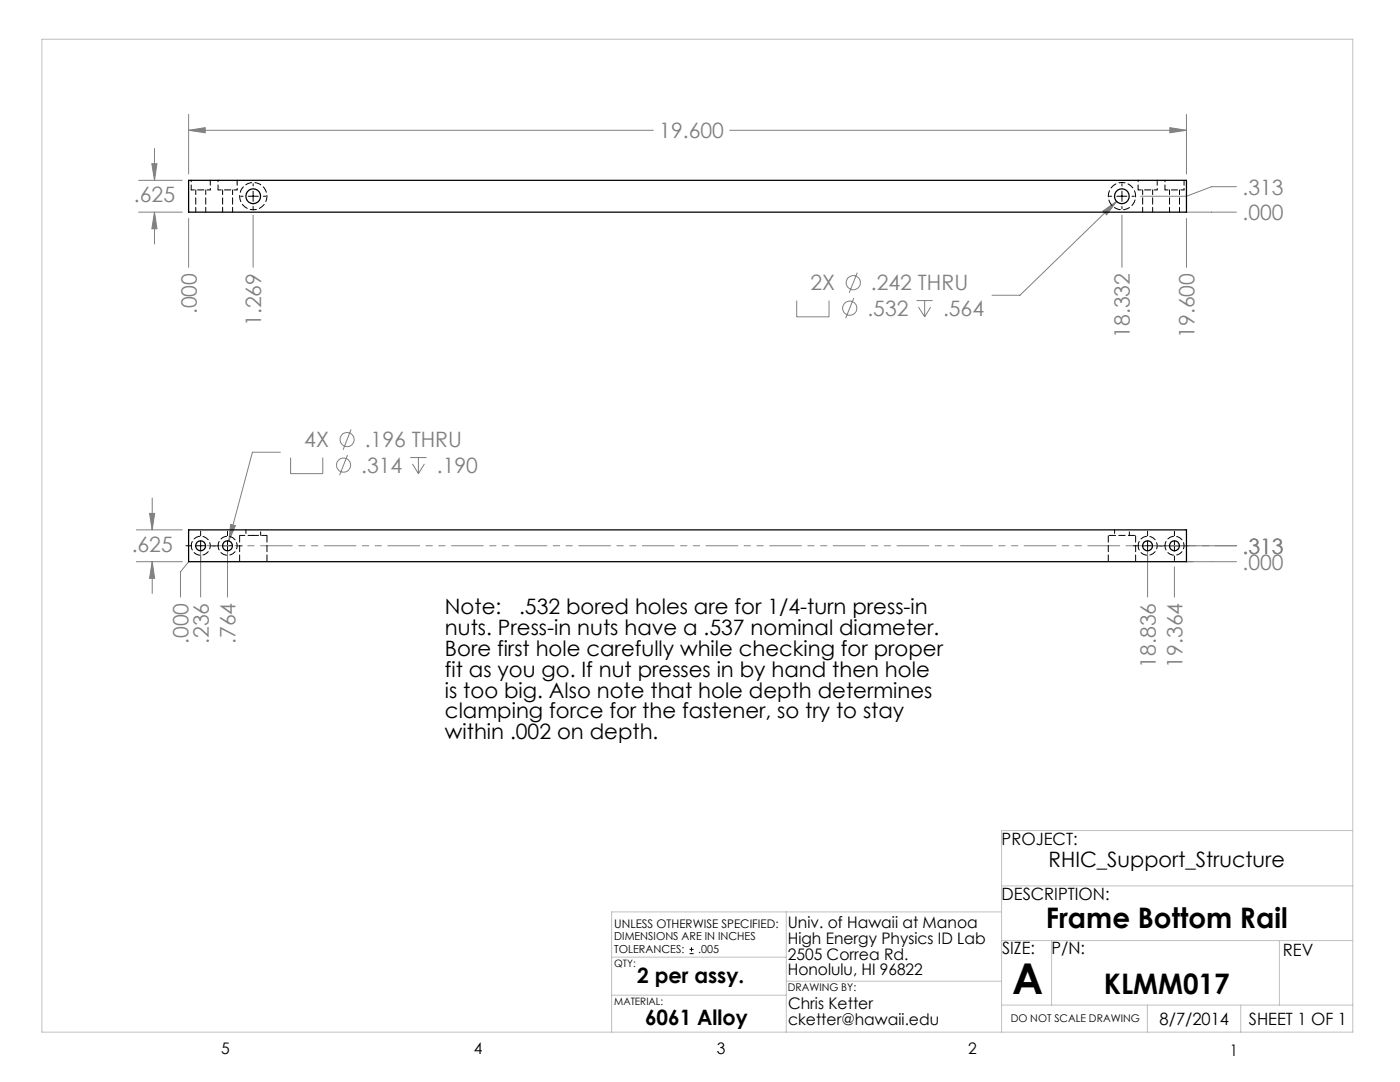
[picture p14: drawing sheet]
<svg xmlns="http://www.w3.org/2000/svg" width="279mm" height="216mm" viewBox="0 0 279 216" stroke-linecap="round" stroke-linejoin="round" font-family="sans-serif">
<defs><g id="words">
<text font-size="8.5" x="202" y="198.3">A</text>
<g font-size="5.6">
<text x="208.7" y="185.1">Frame Bottom Rail</text>
<text x="220.3" y="198.4">KLMM017</text>
</g>
<g font-size="4.2" fill="#808080">
<text x="131.6" y="27.6">19.600</text>
<text x="26.7" y="40.3">.625</text>
<text x="248" y="38.8">.313</text>
<text x="248" y="43.9">.000</text>
<text x="161.8" y="57.9">2X</text>
<text x="173.8" y="57.9">.242 THRU</text>
<text x="39.3" y="62.7" transform="rotate(-90 39.3 62.7)">.000</text>
<text x="52.2" y="65" transform="rotate(-90 52.2 65)">1.269</text>
<text x="173.1" y="63">.532</text>
<text x="188.2" y="63">.564</text>
<text x="225.5" y="67.4" transform="rotate(-90 225.5 67.4)">18.332</text>
<text x="238.4" y="67.4" transform="rotate(-90 238.4 67.4)">19.600</text>
<text x="60.7" y="89.2">4X</text>
<text x="72.8" y="89.3">.196 THRU</text>
<text x="72.1" y="94.3">.314</text>
<text x="87.2" y="94.3">.190</text>
<text x="26.3" y="110.2">.625</text>
<text x="248" y="113.7">.000</text>
<text x="248" y="110.5">.313</text>
<text x="37.7" y="128.5" transform="rotate(-90 37.7 128.5)">.000</text>
<text x="41.7" y="128.5" transform="rotate(-90 41.7 128.5)">.236</text>
<text x="47" y="128.5" transform="rotate(-90 47 128.5)">.764</text>
<text x="230.6" y="133.2" transform="rotate(-90 230.6 133.2)">18.836</text>
<text x="236" y="133.2" transform="rotate(-90 236 133.2)">19.364</text>
</g>
<g font-size="4.2">
<text x="88.8" y="122.5">Note:</text>
<text x="103.6" y="122.5">.532 bored holes are for 1/4-turn press-in</text>
<text x="88.8" y="126.7">nuts. Press-in nuts have a .537 nominal diameter.</text>
<text x="88.8" y="130.8">Bore first hole carefully while checking for proper</text>
<text x="88.8" y="135">fit as you go. If nut presses in by hand then hole</text>
<text x="88.8" y="139.2">is too big. Also note that hole depth determines</text>
<text x="88.8" y="143.4">clamping force for the fastener, so try to stay</text>
<text x="88.8" y="147.5">within .002 on depth.</text>
<text x="209.3" y="173.1">RHIC_Support_Structure</text>
<text x="127.2" y="196.2">2 per assy.</text>
<text x="128.7" y="204.5">6061 Alloy</text>
</g>
<g font-size="3.4">
<text x="199.9" y="168.5">PROJECT:</text>
<text x="199.9" y="179.6">DESCRIPTION:</text>
<text x="200" y="190.5">SIZE:</text>
<text x="209.9" y="190.5">P/N:</text>
<text x="256" y="190.8">REV</text>
<text x="231.4" y="204.5">8/7/2014</text>
<text x="249.2" y="204.5">SHEET 1 OF 1</text>
</g>
<g font-size="3.2">
<text x="157.2" y="185.1">Univ. of Hawaii at Manoa</text>
<text x="157.2" y="188.3">High Energy Physics ID Lab</text>
<text x="157.2" y="191.5">2505 Correa Rd.</text>
<text x="157.2" y="194.6">Honolulu, HI 96822</text>
<text x="157.3" y="201.4">Chris Ketter</text>
<text x="157.3" y="204.6">cketter@hawaii.edu</text>
<text x="44.2" y="210.4">5</text>
<text x="94.6" y="210.3">4</text>
<text x="143.1" y="210.4">3</text>
<text x="193.2" y="210.3">2</text>
<text x="245.4" y="210.6">1</text>
</g>
<text font-size="2.4" x="122.6" y="185.1">UNLESS OTHERWISE SPECIFIED:</text>
<g font-size="2.2">
<text x="122.6" y="187.6">DIMENSIONS ARE IN INCHES</text>
<text x="122.6" y="190.3">TOLERANCES:</text>
<text x="139.4" y="190.3">.005</text>
</g>
<g font-size="2.1">
<text x="157.2" y="197.8">DRAWING BY:</text>
<text x="201.7" y="204">DO NOT SCALE DRAWING</text>
</g>
<g font-size="2">
<text x="122.6" y="192.9">QTY:</text>
<text x="122.6" y="200.5">MATERIAL:</text>
</g>
</g></defs>
<g fill="none" stroke="#808080" stroke-width=".2">
<path d="M27.7 36h8.7M30.3 32.7h1l-.5 3.3zM30.8 29.6v6.4M37.6 26l3.4-.5v1zM37.6 22.8v11.9M37.6 26h92.8M145.6 26h91.2M233.5 25.5l3.3 .5-3.3 .5zM236.8 22.8v11.9M246.8 37.3h-5l-5 1.9h-9.2M27.7 42.3h8.7M30.8 42.3l.5 3.3h-1z"/>
<path d="M30.8 42.3v6.4M37.6 43.6v9.7M50.5 42.9v10.4M159 60v3.2h6.5v-3.2M170.4 59.5l-1.6 4M171.1 54.4l-1.6 4M182.9 60h3.2M184.5 60v3.2M220.1 42.1l2.7-1.9-2 2.7zM222.8 40.2l-19.2 18.7h-5.6M223.9 42.9v10.4M236.8 43.6v9.7"/>
<path d="M236.8 42.3h10M183.3 61.3l1.2 1.9M185.7 61.3l-1.2 1.9M30.4 99.4v6.3M56 90.2h-5.6l-4.8 17.7M58 91.3v3.2h6.4v-3.2M69.4 90.8l-1.6 4M70.1 85.7l-1.6 4M81.9 91.3h3.2M82.3 92.6l1.2 1.9M83.5 91.3v3.2M84.7 92.6l-1.2 1.9"/>
<path d="M27.2 112.1h9.2M27.2 105.7h9.2M29.8 102.4h1.1l-.5 3.3zM30.4 112.1l.5 3.3h-1.1zM30.4 112.1v6.3M37.6 112.1l-1.6 2v5M40 110.2v8.9M45.4 110.2v8.9M46 104.6l1 .3-1.4 3zM229 110.2v8.9M230.3 108.9h16.5M234.4 113.1v6"/>
<path d="M236.8 112.1h10"/>
<circle cx="170.3" cy="56.4" r="1.41"/>
<circle cx="169.6" cy="61.5" r="1.41"/>
<circle cx="68.6" cy="92.8" r="1.42"/>
<circle cx="69.3" cy="87.7" r="1.41"/>
</g>
<g fill="none" stroke="#000" stroke-width=".2">
<path d="M48 39.2h.5M49.5 39.2h2M50.5 36.7v.4M50.5 38.1v2.1M52.6 39.2h.4M221.4 39.2h.5M222.9 39.2h2M223.9 36.7v.4M223.9 38.1v2.1M225.9 39.2h.5M50.5 41.2v.5M223.9 41.2v.5"/>
<path d="M37.1 108.9h.9M39 108.9h2.1M40 106v.9M40 107.9v2M40 110.9v.9M42.1 108.9h1.3M44.4 108.9h2M45.4 106v.9M45.4 107.9v2M45.4 110.9v.9M47.4 108.9h.9M226.1 108.9h.9"/>
<path d="M228 108.9h2M229 106v.9M229 107.9v2M229 110.9v.9M231.1 108.9h1.2M233.4 108.9h2M234.4 106v.9M234.4 107.9v2M234.4 110.9v.9M236.4 108.9h.9M137.6 190.3h.8M137.6 189.4h.8"/>
<path d="M138 189v.9"/>
</g>
<path d="M41.3 108.9h205.5" fill="none" stroke="#808080" stroke-width=".2" stroke-dasharray="6.3 1.3 1.3 1.3 1.3 1.3" stroke-dashoffset="2"/>
<g fill="none" stroke="#c0c0c0" stroke-width=".2">
<path d="M8.4 7.8h261.6v198.2h-261.6zM199.9 176.8h70.1M270 165.7h-70.1v40.3M122.1 198.6h34.8M122.1 191h34.8M156.9 182v24M156.9 195.8h43M199.9 182h-77.8v24M199.9 187.7h70.1M209.9 187.7v12.9M255.3 187.7v12.9M199.9 200.6h70.1"/>
<path d="M229 200.6v5.4M247.6 200.6v5.4"/>
</g>
<path d="M220.1 42.1l.7 .8 2-2.7zM37.6 26l3.4-.5v1zM233.5 25.5l3.3 .5-3.3 .5zM30.8 42.3l.5 3.3h-1zM30.3 32.7h1l-.5 3.3zM46 104.6l-.4 3.3 1.4-3zM30.4 112.1l.5 3.3h-1.1zM29.8 102.4h1.1l-.5 3.3z" fill="#808080"/>
<g fill="none" stroke="#000" stroke-width=".25">
<path d="M37.6 36h199.2v6.3h-199.2zM37.6 105.7h199.2v6.4h-199.2z"/>
<circle cx="50.5" cy="39.2" r="1.47"/>
<circle cx="223.9" cy="39.2" r="1.47"/>
<circle cx="40" cy="108.9" r=".99"/>
<circle cx="45.4" cy="108.9" r=".99"/>
<circle cx="229" cy="108.9" r=".99"/>
<circle cx="234.4" cy="108.9" r=".99"/>
</g>
<path d="M223.9 36.4a2.73 2.73 0 0 1 2.5 3.9 2.73 2.73 0 0 1-4.6 .5 2.73 2.73 0 0 1 1.5-4.3l.6-.1M50.6 41.9a2.73 2.73 0 0 1-2.5-3.9 2.73 2.73 0 0 1 4.6-.6 2.73 2.73 0 0 1-1.5 4.4l-.6 .1" fill="none" stroke="#000" stroke-width=".2" stroke-dasharray="1.3 .6" stroke-dashoffset=".7"/>
<path d="M38.2 37.9h3.8M43.5 37.9h3.8M227.1 37.9h3.8M232.5 37.9h3.8M49.1 105.7v1.1M52 106.8v-1.1M222.4 105.7v1.1M225.4 106.8v-1.1" fill="none" stroke="#000" stroke-width=".2" stroke-dasharray="1.3 .6" stroke-dashoffset=".6"/>
<path d="M38.2 36v1.9M42 37.9v-1.9M43.5 36v1.9M47.3 37.9v-1.9M227.1 36v1.9M230.9 37.9v-1.9M232.5 36v1.9M236.3 37.9v-1.9" fill="none" stroke="#000" stroke-width=".2" stroke-dasharray="1.3 .6" stroke-dashoffset="1"/>
<path d="M39.1 37.9v4.4M44.4 37.9v4.4M228 37.9v4.4M233.4 37.9v4.4M41.1 42.3v-4.4M46.4 42.3v-4.4M230 42.3v-4.4M235.4 42.3v-4.4" fill="none" stroke="#000" stroke-width=".2" stroke-dasharray="1.3 .6" stroke-dashoffset=".3"/>
<path d="M226.6 106.8h-5.4" fill="none" stroke="#000" stroke-width=".2" stroke-dasharray="1.3 .6" stroke-dashoffset="-.2"/>
<path d="M50.6 106.8h-2.8M53.3 106.8h-2.7" fill="none" stroke="#000" stroke-width=".2" stroke-dasharray="1.3 .6" stroke-dashoffset=".2"/>
<path d="M38.2 108.9a1.91 1.91 0 0 1 2.7-1.7 1.91 1.91 0 0 1 .4 3.1 1.91 1.91 0 0 1-3.1-.9v-.5M43.5 108.9a1.91 1.91 0 0 1 2.7-1.7 1.91 1.91 0 0 1 .5 3.1 1.91 1.91 0 0 1-3.1-.9l-.1-.5M227.1 108.9a1.91 1.91 0 0 1 2.7-1.7 1.91 1.91 0 0 1 .5 3.1 1.91 1.91 0 0 1-3.1-.9l-.1-.5M232.5 108.9a1.91 1.91 0 0 1 2.7-1.7 1.91 1.91 0 0 1 .4 3.1 1.91 1.91 0 0 1-3-.9l-.1-.5" fill="none" stroke="#000" stroke-width=".2" stroke-dasharray="1.3 .6" stroke-dashoffset=".4"/>
<path d="M47.8 106.8v5.3M53.3 112.1v-5.3M221.2 106.8v5.3M226.6 112.1v-5.3" fill="none" stroke="#000" stroke-width=".2" stroke-dasharray="1.3 .6" stroke-dashoffset="-.1"/>
<use href="#words"/>
</svg>
